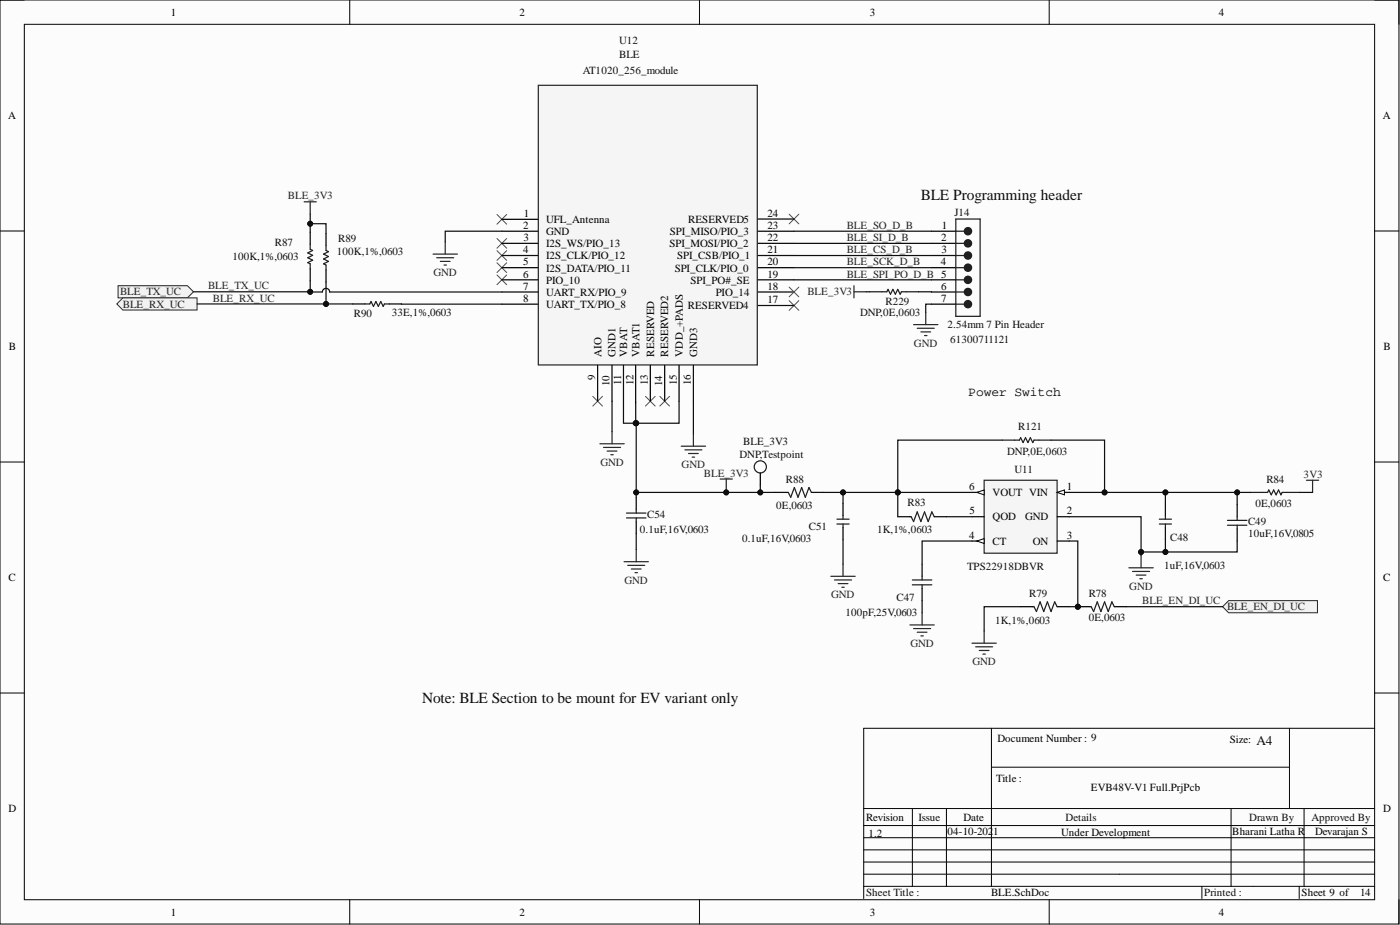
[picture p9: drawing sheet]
<svg xmlns="http://www.w3.org/2000/svg" width="292mm" height="193mm" viewBox="0 0 292 193" stroke-linecap="round" stroke-linejoin="round" font-family="sans-serif">
<defs><g id="words">
<g font-size="3.2" fill="#0e0e0e">
<text x="192.1" y="41.7">BLE Programming header</text>
<text x="88.1" y="146.7">Note: BLE Section to be mount for EV variant only</text>
</g>
<text font-size="2.8" fill="#0e0e0e" x="262.2" y="155.4">A4</text>
<text font-size="2.7" x="202" y="82.6">Power Switch</text>
<g font-size="2.3">
<text x="35.6" y="3.3">1</text>
<text x="108.4" y="3.3">2</text>
<text x="181.5" y="3.3">3</text>
<text x="254.3" y="3.3">4</text>
<text x="1.7" y="24.9">A</text>
<text x="288.5" y="24.9">A</text>
<text x="109.1" y="47.8">2</text>
<text x="109.3" y="45.2">1</text>
<text x="114" y="46.5">UFL_Antenna</text>
<text x="143.6" y="46.5">RESERVED5</text>
<text x="160.2" y="47.8">23</text>
<text x="160.2" y="45.2">24</text>
<text x="196.5" y="47.8">1</text>
<text x="109.1" y="52.8">4</text>
<text x="109.2" y="50.3">3</text>
<text x="114" y="49">GND</text>
<text x="114" y="51.6">I2S_WS/PIO_13</text>
<text x="139.7" y="51.6">SPI_MOSI/PIO_2</text>
<text x="139.8" y="49">SPI_MISO/PIO_3</text>
<text x="160.2" y="52.8">21</text>
<text x="160.2" y="50.3">22</text>
<text x="196.4" y="50.3">2</text>
<text x="196.4" y="52.8">3</text>
<text x="109.1" y="55.4">5</text>
<text x="109.1" y="57.9">6</text>
<text x="114" y="54.1">I2S_CLK/PIO_12</text>
<text x="114" y="56.6">I2S_DATA/PIO_11</text>
<text x="114" y="59.2">PIO_10</text>
<text x="140.8" y="56.6">SPI_CLK/PIO_0</text>
<text x="141.3" y="54.1">SPI_CSB/PIO_1</text>
<text x="144.1" y="59.2">SPI_PO#_SE</text>
<text x="160.2" y="57.9">19</text>
<text x="160.2" y="55.4">20</text>
<text x="196.3" y="55.4">4</text>
<text x="109.1" y="60.5">7</text>
<text x="109.1" y="63">8</text>
<text x="114" y="61.7">UART_RX/PIO_9</text>
<text x="114" y="64.3">UART_TX/PIO_8</text>
<text x="143.5" y="64.5">RESERVED4</text>
<text x="149.3" y="61.7">PIO_14</text>
<text x="160.2" y="63.2">17</text>
<text x="160.2" y="60.5">18</text>
<text x="196.4" y="60.5">6</text>
<text x="196.4" y="63">7</text>
<text x="1.9" y="73">B</text>
<text x="125.5" y="74.4" transform="rotate(-90 125.5 74.4)">AIO</text>
<text x="128.4" y="74.4" transform="rotate(-90 128.4 74.4)">GND1</text>
<text x="130.9" y="74.4" transform="rotate(-90 130.9 74.4)">VBAT</text>
<text x="133.4" y="74.4" transform="rotate(-90 133.4 74.4)">VBAT1</text>
<text x="136.5" y="74.4" transform="rotate(-90 136.5 74.4)">RESERVED</text>
<text x="139.4" y="74.4" transform="rotate(-90 139.4 74.4)">RESERVED2</text>
<text x="142.5" y="74.4" transform="rotate(-90 142.5 74.4)">VDD_+PADS</text>
<text x="145.4" y="74.4" transform="rotate(-90 145.4 74.4)">GND3</text>
<text x="288.7" y="73">B</text>
<text x="124.2" y="79.3" transform="rotate(-90 124.2 79.3)">9</text>
<text x="127.2" y="80.5" transform="rotate(-90 127.2 80.5)">10</text>
<text x="129.6" y="80.2" transform="rotate(-90 129.6 80.2)">11</text>
<text x="132.2" y="80.4" transform="rotate(-90 132.2 80.4)">12</text>
<text x="135.2" y="80.3" transform="rotate(-90 135.2 80.3)">13</text>
<text x="138.2" y="80.5" transform="rotate(-90 138.2 80.5)">14</text>
<text x="141.2" y="80.4" transform="rotate(-90 141.2 80.4)">15</text>
<text x="144.2" y="80.4" transform="rotate(-90 144.2 80.4)">16</text>
<text x="202.2" y="102.2">6</text>
<text x="202.3" y="107.3">5</text>
<text x="207.1" y="103.5">VOUT VIN</text>
<text x="222.6" y="102.2">1</text>
<text x="222.6" y="107.3">2</text>
<text x="202.2" y="112.4">4</text>
<text x="207.1" y="108.6">QOD</text>
<text x="207.1" y="113.6">CT</text>
<text x="213.9" y="108.6">GND</text>
<text x="215.5" y="113.6">ON</text>
<text x="222.6" y="112.4">3</text>
<text x="1.8" y="121.2">C</text>
<text x="288.6" y="121.2">C</text>
<text x="208.1" y="154.7">Document Number : 9</text>
<text x="256.6" y="155">Size:</text>
<text x="207.9" y="163.1">Title :</text>
<text x="227.6" y="165">EVB48V-V1 Full.PrjPcb</text>
<text x="1.8" y="169.4">D</text>
<text x="180.7" y="171.2">Revision</text>
<text x="201" y="171.2">Date</text>
<text x="288.6" y="169.4">D</text>
<text x="181.2" y="174.5">1.2</text>
<text x="197.7" y="174.3">04-10-202</text>
<text x="207.2" y="174.3">1</text>
<text x="221.4" y="174.3">Under Development</text>
<text x="257.1" y="174.3">Bharani Latha R</text>
<text x="274.4" y="174.3">Devarajan S</text>
<text x="35.6" y="191">1</text>
<text x="108.4" y="191">2</text>
<text x="181.5" y="191">3</text>
<text x="206.8" y="187">BLE.SchDoc</text>
<text x="254.3" y="191">4</text>
<text x="271.6" y="186.9">Sheet 9 of</text>
<text x="283.8" y="186.9">14</text>
</g>
<g font-size="2.3" fill="#0e0e0e">
<text x="129.2" y="9.1">U12</text>
<text x="121.6" y="15.5">AT1020_256_module</text>
<text x="129.2" y="12.2">BLE</text>
<text x="199.2" y="45">J14</text>
<text x="57.4" y="51.2">R87</text>
<text x="70.3" y="53.3">100K,1%,0603</text>
<text x="70.6" y="50.5">R89</text>
<text x="48.5" y="54.3">100K,1%,0603</text>
<text x="81.7" y="65.9">33E,1%,0603</text>
<text x="179.4" y="65.9">DNP,0E,0603</text>
<text x="184.8" y="63.7">R229</text>
<text x="73.9" y="66.2">R90</text>
<text x="197.7" y="68.5">2.54mm 7 Pin Header</text>
<text x="198.2" y="71.5">61300711121</text>
<text x="212.4" y="89.8">R121</text>
<text x="154.3" y="95.6">DNP,Testpoint</text>
<text x="155.1" y="92.8">BLE_3V3</text>
<text x="210.2" y="94.9">DNP,0E,0603</text>
<text x="164" y="100.7">R88</text>
<text x="211.7" y="98.7">U11</text>
<text x="264.2" y="100.7">R84</text>
<text x="161.9" y="106.3">0E,0603</text>
<text x="189.3" y="105.5">R83</text>
<text x="261.9" y="105.8">0E,0603</text>
<text x="133.5" y="111.1">0.1uF,16V,0603</text>
<text x="135" y="108.1">C54</text>
<text x="154.8" y="113.1">0.1uF,16V,0603</text>
<text x="168.8" y="110.6">C51</text>
<text x="183" y="111.1">1K,1%,0603</text>
<text x="244.2" y="112.9">C48</text>
<text x="260.4" y="112.1">10uF,16V,0805</text>
<text x="260.4" y="109.6">C49</text>
<text x="201.8" y="119">TPS22918DBVR</text>
<text x="242.9" y="118.7">1uF,16V,0603</text>
<text x="187.1" y="125.3">C47</text>
<text x="214.7" y="124.5">R79</text>
<text x="227.2" y="124.5">R78</text>
<text x="176.4" y="128.6">100pF,25V,0603</text>
<text x="207.6" y="130.1">1K,1%,0603</text>
<text x="227.2" y="129.6">0E,0603</text>
</g>
<g font-size="2.3" fill="#262626">
<text x="60.1" y="41.6">BLE_3V3</text>
<text x="176.7" y="47.8">BLE_SO_D_B</text>
<text x="176.7" y="50.3">BLE_SI_D_B</text>
<text x="176.7" y="52.8">BLE_CS_D_B</text>
<text x="90.4" y="57.6">GND</text>
<text x="176.7" y="55.4">BLE_SCK_D_B</text>
<text x="176.7" y="57.9">BLE_SPI_PO_D_B 5</text>
<text x="25" y="61.6">BLE_TX_UC</text>
<text x="25.6" y="64.2">BLE_RX_UC</text>
<text x="43.4" y="60.4">BLE_TX_UC</text>
<text x="44.4" y="62.9">BLE_RX_UC</text>
<text x="168.4" y="61.6">BLE_3V3</text>
<text x="190.7" y="72.3">GND</text>
<text x="125.3" y="97.1">GND</text>
<text x="142.2" y="97.7">GND</text>
<text x="146.9" y="99.4">BLE_3V3</text>
<text x="272" y="99.7">3V3</text>
<text x="130.3" y="121.7">GND</text>
<text x="173.4" y="124.8">GND</text>
<text x="235.6" y="123">GND</text>
<text x="238.3" y="126.1">BLE_EN_DI_UC</text>
<text x="256" y="127.3">BLE_EN_DI_UC</text>
<text x="189.9" y="134.9">GND</text>
<text x="202.9" y="138.7">GND</text>
</g>
<text font-size="2.3" fill="#0a0a0a" x="191.6" y="171.2">Issue</text>
<g font-size="2.3" fill="#0f0f0f">
<text x="222.3" y="171.2">Details</text>
<text x="260.7" y="171.2">Drawn By</text>
<text x="273.6" y="171.2">Approved By</text>
<text x="180.7" y="186.9">Sheet Title :</text>
<text x="251.3" y="186.9">Printed :</text>
</g>
</g></defs>
<path d="M0 0h291.9v192.8h-291.9z" fill-rule="evenodd" fill="#fcfcfc"/>
<path d="M0 0h291.9v192.8h-291.9z" fill="none" stroke="#000" stroke-width=".21"/>
<path d="M5.1 5.1h281.7v182.6h-281.7z" fill-rule="evenodd" fill="#fcfcfc"/>
<g fill="none" stroke="#000" stroke-width=".21">
<path d="M0 0h5.1M73 0v5.1M145.9 0v5.1M218.9 0v5.1M286.8 0h5.1v5.1M5.1 5.1h281.7v182.6h-281.7zM0 48.2h5.1M286.8 48.2h5.1M0 96.4h5.1M286.8 96.4h5.1M0 144.6h5.1M206.9 151.9v33"/>
<path d="M269 151.9v16.8M286.8 144.6h5.1M286.8 151.9h-106.6v35.5M180.2 168.7h106.6M180.2 179.8h106.6M180.2 177.3h106.6M180.2 172.2h106.6M180.2 174.8h106.6M190.4 168.7v16.2M197.5 168.7v16.2M206.9 160h62.1M256.9 168.7v16.2"/>
<path d="M272.1 168.7v16.2M73 187.7v5.1M145.9 187.7v5.1M180.2 184.9h106.6M180.2 182.4h106.6M218.9 187.7v5.1M250.8 184.9v2.5M271.1 184.9v2.5M291.9 187.7v5.1"/>
</g>
<path d="M64.7 48.4v2.6M64.7 56.1v2.5M68 48.7v2.5M68 56.3v2.5M73.6 63.4h2.5M81.2 63.4h2.6M158.6 98.7v2.5M132.7 103.7v2.6M132.7 108.8v2.5M187.3 107.8h2.6M194.9 107.8h2.6" fill="none" stroke="#000" stroke-width=".25"/>
<g fill="none" stroke="#1c1c1c" stroke-width=".25">
<path d="M64.7 51v1l.5 .2-1 .6 1 .5-1 .5 1 .5-1 .5 .5 .2v1.1M68 51.2v1l.5 .3-1 .5 1 .5-1 .5 1 .5-1 .5 .5 .3v1M76.1 63.4h1.1l.2-.5 .5 1 .5-1 .5 1 .5-1 .6 1 .2-.5h1M130.7 107h4.1M130.7 108.1h4.1M132.7 106.3v.7M132.7 108.1v.7M189.9 107.8h.2l.5 1 .8-2 .7 2 .8-2 .8 2 .7-2 .5 1"/>
<circle cx="158.6" cy="97.4" r="1.27"/>
</g>
<g fill="none" stroke="#262626" stroke-width=".25">
<path d="M63.5 42.1h2.5M64.7 42.1v2.5M90.4 53h5M91.1 53.8h3.6M91.9 54.5h2M92.6 55.3h.5M92.9 50.5v2.5M125.2 92.6h5M125.9 93.3h3.6M126.7 94.1h2M127.4 94.9h.6M127.7 90v2.6"/>
<path d="M142.1 93.1h5.1M142.9 93.8h3.5M143.7 94.6h2M144.4 95.4h.5M144.7 90.5v2.6M150.3 99.9h2.5M151.5 99.9v2.6"/>
</g>
<g fill="none" stroke="#4c4c4c" stroke-width=".21">
<path d="M103.7 44.7l2 2.1M103.7 49.8l2 2M103.7 52.3l2 2M103.7 54.8l2 2.1M103.7 57.4l2 2M105.7 44.7l-2 2.1M105.7 49.8l-2 2M105.7 52.3l-2 2M105.7 54.8l-2 2.1M105.7 57.4l-2 2M123.7 82.7l2 2M125.7 82.7l-2 2"/>
<path d="M134.7 82.7l2 2M136.7 82.7l-2 2M137.7 82.7l2 2M139.7 82.7l-2 2"/>
</g>
<path d="M205.3 100.2h15.3v15.2h-15.3z" fill-rule="evenodd" fill="#f5f5f5"/>
<path d="M205.3 100.2h15.3v15.2h-15.3z" fill="none" stroke="#262626" stroke-width=".25"/>
<path d="M202.8 107.8h2.5M220.6 102.7h2.5" fill="none" stroke="#000" stroke-width=".25"/>
<path d="M220.6 102.7l1.5-.5v1z" fill="#fbfbfb"/>
<path d="M220.6 102.7l1.5-.5v1z" fill="none" stroke="#000" stroke-width=".21"/>
<path d="M202.8 112.9h2.5M220.6 107.8h2.5M220.6 112.9h2.5" fill="none" stroke="#000" stroke-width=".25"/>
<path d="M203.8 112.9l1.5-.5v1z" fill="#fbfbfb"/>
<path d="M203.8 112.9l1.5-.5v1z" fill="none" stroke="#000" stroke-width=".21"/>
<path d="M202.8 102.7h2.5" fill="none" stroke="#000" stroke-width=".25"/>
<path d="M203.8 102.7l1.5-.5v1z" fill="#fbfbfb"/>
<path d="M203.8 102.7l1.5-.5v1z" fill="none" stroke="#000" stroke-width=".21"/>
<path d="M174.6 109.3h2.6M174.6 108.3h2.6M175.9 107.5v.8M175.9 109.3v.8M241.9 109.3h2.5M241.9 108.3h2.5M243.2 107.5v.8M243.2 109.3v.8M215.5 126.6h.2l.5 1 .8-2 .8 2 .7-2 .8 2 .8-2 .5 1" fill="none" stroke="#1c1c1c" stroke-width=".25"/>
<path d="M175.9 105v2.5M175.9 110.1v2.5M243.2 105v2.5M243.2 110.1v2.5M212.9 126.6h2.6M220.6 126.6h2.5" fill="none" stroke="#000" stroke-width=".25"/>
<g fill="none" stroke="#262626" stroke-width=".25">
<path d="M175.9 117.7v2.5M235.5 118.5h5.1M236.3 119.2h3.6M237.1 120h2M238.1 115.9v2.6M272.6 100.2h2.5M273.9 100.2v2.5M173.4 120.2h5M174.1 121h3.6M174.9 121.7h2M175.6 122.5h.5M189.9 130.4h5"/>
<path d="M190.6 131.1h3.6M191.4 131.9h2M192.1 132.7h.5M192.4 127.8v2.6M202.8 134.2h5.1M203.6 134.9h3.5M204.3 135.7h2M205.1 136.5h.5M205.3 131.6v2.6M237.8 120.7h.5"/>
</g>
<circle cx="224.9" cy="126.6" r=".51" fill="#0e0e0e"/>
<circle cx="224.9" cy="126.6" r=".51" fill="none" stroke="#0e0e0e" stroke-width=".21"/>
<path d="M227.4 126.6h.3l.5 1 .7-2 .8 2 .8-2 .7 2 .8-2 .5 1" fill="none" stroke="#1c1c1c" stroke-width=".25"/>
<path d="M224.9 126.6h2.5M232.5 126.6h2.5" fill="none" stroke="#000" stroke-width=".25"/>
<circle cx="224.9" cy="126.6" r=".51" fill="#0e0e0e"/>
<circle cx="224.9" cy="126.6" r=".51" fill="none" stroke="#0e0e0e" stroke-width=".21"/>
<path d="M164.6 44.7l2.1 2M166.7 44.7l-2.1 2M164.6 62.7l2.1 2M166.7 62.7l-2.1 2" fill="none" stroke="#4c4c4c" stroke-width=".21"/>
<path d="M255.1 126.6l1.2-1.3h18.6v2.5h-18.6z" fill-rule="evenodd" fill="#f0f0f0"/>
<path d="M255.1 126.6l1.2-1.3h18.6v2.5h-18.6z" fill="none" stroke="#262626" stroke-width=".21"/>
<path d="M24.6 59.6h14.5l1.3 1.3-1.3 1.2h-14.5z" fill-rule="evenodd" fill="#f0f0f0"/>
<path d="M24.6 59.6h14.5l1.3 1.3-1.3 1.2h-14.5z" fill="none" stroke="#262626" stroke-width=".21"/>
<path d="M24.4 63.4l1.2-1.3h15.5v2.6h-15.5z" fill-rule="evenodd" fill="#f0f0f0"/>
<path d="M24.4 63.4l1.2-1.3h15.5v2.6h-15.5z" fill="none" stroke="#262626" stroke-width=".21"/>
<path d="M130.2 117.2h5.1M131 117.9h3.5M131.7 118.7h2.1M132.5 119.5h.5M132.7 114.6v2.6" fill="none" stroke="#262626" stroke-width=".25"/>
<path d="M256.1 108.6h4.1M256.1 109.6h4.1M258.1 107.8v.8M258.1 109.6v.7M260.9 102.7h3.6l.2-.5 .5 1 .5-1 .5 1 .6-1 .5 1 .2-.5h3.6" fill="none" stroke="#1c1c1c" stroke-width=".25"/>
<path d="M258.1 105.3v2.5M258.1 110.3v2.6" fill="none" stroke="#000" stroke-width=".25"/>
<path d="M112.3 17.8h45.7v58.3h-45.7z" fill-rule="evenodd" fill="#f5f5f5"/>
<path d="M112.3 17.8h45.7v58.3h-45.7z" fill="none" stroke="#262626" stroke-width=".25"/>
<g fill="none" stroke="#000" stroke-width=".25">
<path d="M104.7 45.8h7.5M104.7 48.2h7.5M104.7 50.8h7.5M104.7 53.3h7.5M104.7 55.8h7.5M104.7 58.4h7.5M158.2 48.2h7.5M158.2 50.8h7.5M158.2 53.3h7.5M158.2 55.8h7.5M158.2 58.4h7.5M158.2 45.7h7.5"/>
<path d="M194.3 48.2h5.1M194.3 50.8h5.1M104.7 60.9h7.5M104.7 63.5h7.5M124.7 76.2v7.5M127.7 76.2v7.5M130.1 76.2v7.5M132.6 76.2v7.5M135.7 76.2v7.5M138.7 76.2v7.5M141.7 76.2v7.5M144.7 76.2v7.5"/>
<path d="M158.2 60.9h7.5M158.2 63.7h7.5M161.7 102.7h2.5M169.3 102.7h2.5M192.4 117.7v2.5M192.4 122.8v2.5"/>
</g>
<path d="M199.4 50.8h1.8M209.1 91.8h3.6l.2-.5 .6 1 .5-1 .5 1 .5-1 .5 1 .2-.5h3.6M164.2 102.7h.3l.5 1 .7-2 .8 2 .8-2 .7 2 .8-2 .5 1M190.4 121h4M190.4 122h4M192.4 120.2v.8M192.4 122v.8" fill="none" stroke="#1c1c1c" stroke-width=".25"/>
<circle cx="202" cy="50.8" r=".76" fill="#1c1c1c"/>
<g fill="none" stroke="#1c1c1c" stroke-width=".25">
<path d="M199.4 48.2h1.8M199.4 53.3h1.8"/>
<circle cx="202" cy="50.8" r=".76"/>
</g>
<path d="M194.3 53.3h5.1" fill="none" stroke="#000" stroke-width=".25"/>
<circle cx="202" cy="53.3" r=".76" fill="#1c1c1c"/>
<g fill="none" stroke="#1c1c1c" stroke-width=".25">
<path d="M199.4 55.8h1.8"/>
<circle cx="202" cy="53.3" r=".76"/>
</g>
<path d="M194.3 55.8h5.1" fill="none" stroke="#000" stroke-width=".25"/>
<circle cx="202" cy="55.8" r=".76" fill="#1c1c1c"/>
<g fill="none" stroke="#1c1c1c" stroke-width=".25">
<path d="M199.4 58.4h1.8"/>
<circle cx="202" cy="55.8" r=".76"/>
</g>
<path d="M194.3 58.4h5.1" fill="none" stroke="#000" stroke-width=".25"/>
<circle cx="202" cy="58.4" r=".76" fill="#1c1c1c"/>
<g fill="none" stroke="#1c1c1c" stroke-width=".25">
<path d="M199.4 60.9h1.8"/>
<circle cx="202" cy="58.4" r=".76"/>
</g>
<path d="M194.3 60.9h5.1" fill="none" stroke="#000" stroke-width=".25"/>
<circle cx="202" cy="60.9" r=".76" fill="#1c1c1c"/>
<g fill="none" stroke="#1c1c1c" stroke-width=".25">
<path d="M199.4 63.5h1.8"/>
<circle cx="202" cy="60.9" r=".76"/>
</g>
<path d="M194.3 63.5h5.1" fill="none" stroke="#000" stroke-width=".25"/>
<circle cx="202" cy="63.5" r=".76" fill="#1c1c1c"/>
<g fill="none" stroke="#1c1c1c" stroke-width=".25">
<path d="M199.4 45.7h5.1v20.3h-5.1z"/>
<circle cx="202" cy="63.5" r=".76"/>
</g>
<circle cx="202" cy="48.2" r=".76" fill="#1c1c1c"/>
<g fill="none" stroke="#1c1c1c" stroke-width=".25">
<path d="M181.5 60.9h3.5l.3-.5 .5 1 .5-1 .5 1 .5-1 .5 1 .3-.5h3.5"/>
<circle cx="202" cy="48.2" r=".76"/>
</g>
<path d="M164.6 59.9l2.1 2M166.7 59.9l-2.1 2" fill="none" stroke="#4c4c4c" stroke-width=".21"/>
<path d="M178.2 59.6v2.5M178.2 60.9h2.5M190.6 67.7h5.1M191.4 68.5h3.5M192.1 69.2h2.1M192.9 70h.5M193.2 65.2v2.5" fill="none" stroke="#262626" stroke-width=".25"/>
<path d="M104.7 48.2h-11.8v2.3M83.8 63.4l20.9 .1M127.7 83.7v6.3M130.1 83.7v4.6h2.5v-4.6M144.7 83.7v6.8" fill="none" stroke="#0e0e0e" stroke-width=".25"/>
<circle cx="132.6" cy="88.3" r=".51" fill="#0e0e0e"/>
<circle cx="132.6" cy="88.3" r=".51" fill="none" stroke="#0e0e0e" stroke-width=".21"/>
<path d="M141.7 83.7v4.6h-9" fill="none" stroke="#0e0e0e" stroke-width=".25"/>
<circle cx="132.7" cy="88.3" r=".51" fill="#0e0e0e"/>
<circle cx="132.7" cy="88.3" r=".51" fill="none" stroke="#0e0e0e" stroke-width=".21"/>
<path d="M132.6 88.3h.1v15.4" fill="none" stroke="#0e0e0e" stroke-width=".25"/>
<circle cx="132.7" cy="102.7" r=".51" fill="#0e0e0e"/>
<circle cx="132.7" cy="102.7" r=".51" fill="none" stroke="#0e0e0e" stroke-width=".21"/>
<circle cx="132.7" cy="88.3" r=".51" fill="#0e0e0e"/>
<circle cx="132.7" cy="88.3" r=".51" fill="none" stroke="#0e0e0e" stroke-width=".21"/>
<circle cx="132.6" cy="88.3" r=".51" fill="#0e0e0e"/>
<circle cx="132.6" cy="88.3" r=".51" fill="none" stroke="#0e0e0e" stroke-width=".21"/>
<path d="M151.5 102.5v.2h-18.8" fill="none" stroke="#0e0e0e" stroke-width=".25"/>
<circle cx="151.5" cy="102.7" r=".51" fill="#0e0e0e"/>
<circle cx="151.5" cy="102.7" r=".51" fill="none" stroke="#0e0e0e" stroke-width=".21"/>
<circle cx="132.7" cy="102.7" r=".51" fill="#0e0e0e"/>
<circle cx="132.7" cy="102.7" r=".51" fill="none" stroke="#0e0e0e" stroke-width=".21"/>
<path d="M158.6 101.2v1.5" fill="none" stroke="#0e0e0e" stroke-width=".25"/>
<circle cx="158.6" cy="102.7" r=".51" fill="#0e0e0e"/>
<circle cx="158.6" cy="102.7" r=".51" fill="none" stroke="#0e0e0e" stroke-width=".21"/>
<path d="M219.3 91.8h11.2v10.9M175.9 112.6v5.1M197.5 107.8h5.3M271.1 102.7h2.8" fill="none" stroke="#0e0e0e" stroke-width=".25"/>
<circle cx="230.5" cy="102.7" r=".51" fill="#0e0e0e"/>
<circle cx="230.5" cy="102.7" r=".51" fill="none" stroke="#0e0e0e" stroke-width=".21"/>
<path d="M202.8 112.9h-10.4v4.8M243.2 112.6v2.6h-5.1" fill="none" stroke="#0e0e0e" stroke-width=".25"/>
<circle cx="238.1" cy="115.2" r=".51" fill="#0e0e0e"/>
<circle cx="238.1" cy="115.2" r=".51" fill="none" stroke="#0e0e0e" stroke-width=".21"/>
<circle cx="243.2" cy="115.2" r=".51" fill="#0e0e0e"/>
<circle cx="243.2" cy="115.2" r=".51" fill="none" stroke="#0e0e0e" stroke-width=".21"/>
<path d="M209.1 91.8h-21.8v10.9M212.9 126.6h-7.6v5" fill="none" stroke="#0e0e0e" stroke-width=".25"/>
<circle cx="187.3" cy="102.7" r=".51" fill="#0e0e0e"/>
<circle cx="187.3" cy="102.7" r=".51" fill="none" stroke="#0e0e0e" stroke-width=".21"/>
<path d="M175.9 102.7v2.3" fill="none" stroke="#0e0e0e" stroke-width=".25"/>
<circle cx="175.9" cy="102.7" r=".51" fill="#0e0e0e"/>
<circle cx="175.9" cy="102.7" r=".51" fill="none" stroke="#0e0e0e" stroke-width=".21"/>
<path d="M187.3 102.7v5.1" fill="none" stroke="#0e0e0e" stroke-width=".25"/>
<circle cx="187.3" cy="102.7" r=".51" fill="#0e0e0e"/>
<circle cx="187.3" cy="102.7" r=".51" fill="none" stroke="#0e0e0e" stroke-width=".21"/>
<path d="M223.1 107.8h15v8.1" fill="none" stroke="#0e0e0e" stroke-width=".25"/>
<circle cx="238.1" cy="115.2" r=".51" fill="#0e0e0e"/>
<circle cx="238.1" cy="115.2" r=".51" fill="none" stroke="#0e0e0e" stroke-width=".21"/>
<path d="M223.1 112.9h1.8v13.7h-1.8M235 126.6h20.1" fill="none" stroke="#0e0e0e" stroke-width=".25"/>
<circle cx="224.9" cy="126.6" r=".51" fill="#0e0e0e"/>
<circle cx="224.9" cy="126.6" r=".51" fill="none" stroke="#0e0e0e" stroke-width=".21"/>
<path d="M243.2 102.7v2.3M192.4 125.3v2.5" fill="none" stroke="#0e0e0e" stroke-width=".25"/>
<circle cx="243.2" cy="102.7" r=".51" fill="#0e0e0e"/>
<circle cx="243.2" cy="102.7" r=".51" fill="none" stroke="#0e0e0e" stroke-width=".21"/>
<path d="M258.1 102.7v2.6" fill="none" stroke="#0e0e0e" stroke-width=".25"/>
<circle cx="258.1" cy="102.7" r=".51" fill="#0e0e0e"/>
<circle cx="258.1" cy="102.7" r=".51" fill="none" stroke="#0e0e0e" stroke-width=".21"/>
<path d="M258.1 112.9v2.3h-14.9" fill="none" stroke="#0e0e0e" stroke-width=".25"/>
<circle cx="243.2" cy="115.2" r=".51" fill="#0e0e0e"/>
<circle cx="243.2" cy="115.2" r=".51" fill="none" stroke="#0e0e0e" stroke-width=".21"/>
<path d="M223.1 102.7h37.8" fill="none" stroke="#0e0e0e" stroke-width=".25"/>
<circle cx="230.5" cy="102.7" r=".51" fill="#0e0e0e"/>
<circle cx="230.5" cy="102.7" r=".51" fill="none" stroke="#0e0e0e" stroke-width=".21"/>
<circle cx="243.2" cy="102.7" r=".51" fill="#0e0e0e"/>
<circle cx="243.2" cy="102.7" r=".51" fill="none" stroke="#0e0e0e" stroke-width=".21"/>
<circle cx="258.1" cy="102.7" r=".51" fill="#0e0e0e"/>
<circle cx="258.1" cy="102.7" r=".51" fill="none" stroke="#0e0e0e" stroke-width=".21"/>
<path d="M41.1 63.4h32.5M132.7 111.3v3.3" fill="none" stroke="#0e0e0e" stroke-width=".25"/>
<circle cx="68" cy="63.4" r=".51" fill="#0e0e0e"/>
<circle cx="68" cy="63.4" r=".51" fill="none" stroke="#0e0e0e" stroke-width=".21"/>
<path d="M68 58.8v4.6" fill="none" stroke="#0e0e0e" stroke-width=".25"/>
<circle cx="68" cy="63.4" r=".51" fill="#0e0e0e"/>
<circle cx="68" cy="63.4" r=".51" fill="none" stroke="#0e0e0e" stroke-width=".21"/>
<path d="M64.7 46.7v1.7" fill="none" stroke="#0e0e0e" stroke-width=".25"/>
<circle cx="64.7" cy="46.7" r=".51" fill="#0e0e0e"/>
<circle cx="64.7" cy="46.7" r=".51" fill="none" stroke="#0e0e0e" stroke-width=".21"/>
<path d="M64.7 44.6v2.1h3.3v2" fill="none" stroke="#0e0e0e" stroke-width=".25"/>
<circle cx="64.7" cy="46.7" r=".51" fill="#0e0e0e"/>
<circle cx="64.7" cy="46.7" r=".51" fill="none" stroke="#0e0e0e" stroke-width=".21"/>
<path d="M171.8 102.7h31" fill="none" stroke="#0e0e0e" stroke-width=".25"/>
<circle cx="175.9" cy="102.7" r=".51" fill="#0e0e0e"/>
<circle cx="175.9" cy="102.7" r=".51" fill="none" stroke="#0e0e0e" stroke-width=".21"/>
<circle cx="187.3" cy="102.7" r=".51" fill="#0e0e0e"/>
<circle cx="187.3" cy="102.7" r=".51" fill="none" stroke="#0e0e0e" stroke-width=".21"/>
<path d="M151.5 102.7h10.2" fill="none" stroke="#0e0e0e" stroke-width=".25"/>
<circle cx="151.5" cy="102.7" r=".51" fill="#0e0e0e"/>
<circle cx="151.5" cy="102.7" r=".51" fill="none" stroke="#0e0e0e" stroke-width=".21"/>
<circle cx="158.6" cy="102.7" r=".51" fill="#0e0e0e"/>
<circle cx="158.6" cy="102.7" r=".51" fill="none" stroke="#0e0e0e" stroke-width=".21"/>
<path d="M64.7 58.6v2.3h-24.3" fill="none" stroke="#0e0e0e" stroke-width=".25"/>
<circle cx="64.7" cy="60.9" r=".51" fill="#0e0e0e"/>
<circle cx="64.7" cy="60.9" r=".51" fill="none" stroke="#0e0e0e" stroke-width=".21"/>
<path d="M64.7 60.9h2.6a.76 .76 0 0 1 .7-.7 .76 .76 0 0 1 .8 .7h35.9" fill="none" stroke="#0e0e0e" stroke-width=".25"/>
<circle cx="64.7" cy="60.9" r=".51" fill="#0e0e0e"/>
<circle cx="64.7" cy="60.9" r=".51" fill="none" stroke="#0e0e0e" stroke-width=".21"/>
<path d="M165.7 58.4h28.6M165.7 55.8h28.6M165.7 53.3h28.6M165.7 50.8h28.6M165.7 48.2h28.6M180.7 60.9h.8M191.6 60.9h2.7M194.3 63.5h-1.1v1.7" fill="none" stroke="#0e0e0e" stroke-width=".25"/>
<use href="#words"/>
</svg>
